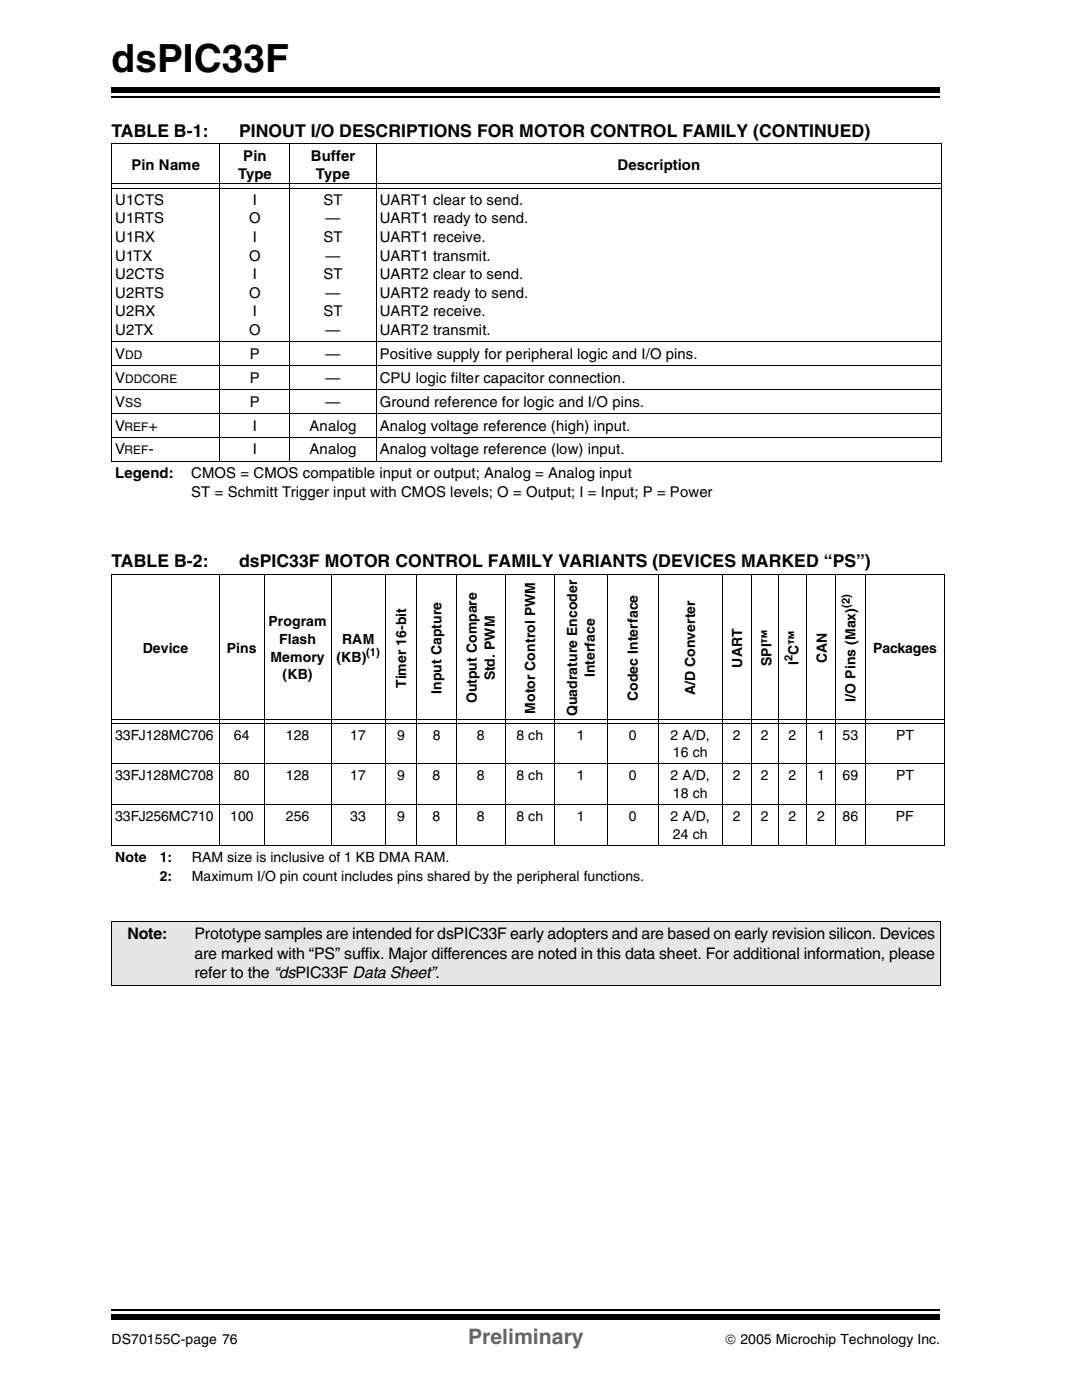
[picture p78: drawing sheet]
<svg xmlns="http://www.w3.org/2000/svg" width="216mm" height="279mm" viewBox="0 0 216 279" stroke-linecap="round" stroke-linejoin="round" font-family="sans-serif">
<defs><g id="words">
<text font-size="7.7" x="22.2" y="14.4">dsPIC33F</text>
<text font-size="4.2" fill="#656565" x="93.3" y="267.8">Preliminary</text>
<g font-size="3.5">
<text x="22.2" y="27.4">TABLE B-1:</text>
<text x="47.6" y="27.4">PINOUT I/O DESCRIPTIONS FOR MOTOR CONTROL FAMILY (CONTINUED)</text>
<text x="22.2" y="112.9">TABLE B-2:</text>
<text x="47.6" y="112.9">dsPIC33F MOTOR CONTROL FAMILY VARIANTS (DEVICES MARKED “PS”)</text>
</g>
<g font-size="3.2">
<text x="25.4" y="187.2">Note:</text>
<text x="38.7" y="191.1">are marked with “PS” suffix. Major differences are noted in this data sheet. For additional information, please</text>
<text x="38.7" y="187.2">Prototype samples are intended for dsPIC33F early adopters and are based on early revision silicon. Devices</text>
<text x="38.7" y="194.9">refer to the “dsPIC33F Data Sheet”.</text>
</g>
<g font-size="3">
<text x="26.2" y="33.9">Pin Name</text>
<text x="47.4" y="35.7">Type</text>
<text x="48.5" y="32">Pin</text>
<text x="61.9" y="32">Buffer</text>
<text x="62.9" y="35.7">Type</text>
<text x="123" y="33.9">Description</text>
<text x="22.9" y="40.8">U1CTS</text>
<text x="50.4" y="40.8">I</text>
<text x="64.4" y="40.8">ST</text>
<text x="75.6" y="40.8">UART1 clear to send.</text>
<text x="22.9" y="44.5">U1RTS</text>
<text x="49.6" y="44.5">O</text>
<text x="64.9" y="44.5">—</text>
<text x="75.6" y="44.5">UART1 ready to send.</text>
<text x="22.9" y="48.2">U1RX</text>
<text x="22.9" y="51.9">U1TX</text>
<text x="49.6" y="51.9">O</text>
<text x="50.4" y="48.2">I</text>
<text x="64.4" y="48.2">ST</text>
<text x="64.9" y="51.9">—</text>
<text x="75.6" y="48.2">UART1 receive.</text>
<text x="75.6" y="51.9">UART1 transmit.</text>
<text x="22.9" y="55.6">U2CTS</text>
<text x="22.9" y="59.4">U2RTS</text>
<text x="49.6" y="59.4">O</text>
<text x="50.4" y="55.6">I</text>
<text x="64.4" y="55.6">ST</text>
<text x="64.9" y="59.4">—</text>
<text x="75.6" y="55.6">UART2 clear to send.</text>
<text x="75.6" y="59.4">UART2 ready to send.</text>
<text x="22.9" y="63">U2RX</text>
<text x="50.4" y="63">I</text>
<text x="64.4" y="63">ST</text>
<text x="75.6" y="63">UART2 receive.</text>
<text x="22.9" y="66.8">U2TX</text>
<text x="22.9" y="71.5">V</text>
<text x="49.6" y="66.8">O</text>
<text x="49.8" y="71.5">P</text>
<text x="64.9" y="71.5">—</text>
<text x="64.9" y="66.8">—</text>
<text x="75.6" y="71.5">Positive supply for peripheral logic and I/O pins.</text>
<text x="75.6" y="66.8">UART2 transmit.</text>
<text x="22.9" y="76.3">V</text>
<text x="49.8" y="76.3">P</text>
<text x="64.9" y="76.3">—</text>
<text x="75.6" y="76.3">CPU logic filter capacitor connection.</text>
<text x="22.9" y="81">V</text>
<text x="49.8" y="81">P</text>
<text x="64.9" y="81">—</text>
<text x="75.6" y="81">Ground reference for logic and I/O pins.</text>
<text x="22.9" y="85.8">V</text>
<text x="29.6" y="85.8">+</text>
<text x="50.4" y="85.8">I</text>
<text x="61.7" y="85.8">Analog</text>
<text x="75.6" y="85.8">Analog voltage reference (high) input.</text>
<text x="22.9" y="90.6">V</text>
<text x="22.9" y="95.3">Legend:</text>
<text x="29.6" y="90.6">-</text>
<text x="38.1" y="95.3">CMOS = CMOS compatible input or output; Analog = Analog input</text>
<text x="50.4" y="90.6">I</text>
<text x="61.7" y="90.6">Analog</text>
<text x="75.6" y="90.6">Analog voltage reference (low) input.</text>
<text x="38.1" y="99">ST = Schmitt Trigger input with CMOS levels; O = Output; I = Input; P = Power</text>
</g>
<g font-size="2.8">
<text x="53.5" y="124.8">Program</text>
<text x="28.4" y="130.1">Device</text>
<text x="45.2" y="130.1">Pins</text>
<text x="53.9" y="131.9">Memory</text>
<text x="55.6" y="128.4">Flash</text>
<text x="67" y="131.9">(KB)</text>
<text x="68.2" y="128.4">RAM</text>
<text x="173.9" y="130.1">Packages</text>
<text x="56.3" y="135.4">(KB)</text>
<text x="80.9" y="137.1" transform="rotate(-90 80.9 137.1)">Timer 16-bit</text>
<text x="98.6" y="135.6" transform="rotate(-90 98.6 135.6)">Std. PWM</text>
<text x="118.5" y="135" transform="rotate(-90 118.5 135)">Interface</text>
<text x="147.9" y="133.1" transform="rotate(-90 147.9 133.1)">UART</text>
<text x="153.7" y="132.8" transform="rotate(-90 153.7 132.8)">SPI™</text>
<text x="159" y="132.6" transform="rotate(-90 159 132.6)">I C™</text>
<text x="164.7" y="132.2" transform="rotate(-90 164.7 132.2)">CAN</text>
<text x="88" y="138.3" transform="rotate(-90 88 138.3)">Input Capture</text>
<text x="95" y="140.2" transform="rotate(-90 95 140.2)">Output Compare</text>
<text x="106.6" y="142.3" transform="rotate(-90 106.6 142.3)">Motor Control PWM</text>
<text x="115" y="142.7" transform="rotate(-90 115 142.7)">Quadrature Encoder</text>
<text x="127" y="139.7" transform="rotate(-90 127 139.7)">Codec Interface</text>
<text x="138.5" y="138.6" transform="rotate(-90 138.5 138.6)">A/D Converter</text>
<text x="170.4" y="139.8" transform="rotate(-90 170.4 139.8)">I/O Pins (Max)</text>
<text x="22.9" y="147.4">33FJ128MC706</text>
<text x="46.6" y="147.4">64</text>
<text x="56.9" y="147.4">128</text>
<text x="69.8" y="147.4">17</text>
<text x="79.1" y="147.4">9</text>
<text x="86.2" y="147.4">8</text>
<text x="95" y="147.4">8</text>
<text x="102.9" y="147.4">8 ch</text>
<text x="114.9" y="147.4">1</text>
<text x="125.3" y="147.4">0</text>
<text x="133.6" y="147.4">2 A/D,</text>
<text x="146" y="147.4">2</text>
<text x="151.6" y="147.4">2</text>
<text x="157.1" y="147.4">2</text>
<text x="162.8" y="147.4">1</text>
<text x="167.9" y="147.4">53</text>
<text x="178.5" y="147.4">PT</text>
<text x="22.9" y="155.5">33FJ128MC708</text>
<text x="46.6" y="155.5">80</text>
<text x="56.9" y="155.5">128</text>
<text x="69.8" y="155.5">17</text>
<text x="79.1" y="155.5">9</text>
<text x="86.2" y="155.5">8</text>
<text x="95" y="155.5">8</text>
<text x="102.9" y="155.5">8 ch</text>
<text x="114.9" y="155.5">1</text>
<text x="125.3" y="155.5">0</text>
<text x="133.6" y="155.5">2 A/D,</text>
<text x="134.1" y="151">16 ch</text>
<text x="146" y="155.5">2</text>
<text x="151.6" y="155.5">2</text>
<text x="157.1" y="155.5">2</text>
<text x="162.8" y="155.5">1</text>
<text x="167.9" y="155.5">69</text>
<text x="178.5" y="155.5">PT</text>
<text x="134.1" y="159">18 ch</text>
<text x="22.9" y="163.7">33FJ256MC710</text>
<text x="45.8" y="163.7">100</text>
<text x="56.9" y="163.7">256</text>
<text x="69.8" y="163.7">33</text>
<text x="79.1" y="163.7">9</text>
<text x="86.2" y="163.7">8</text>
<text x="95" y="163.7">8</text>
<text x="102.9" y="163.7">8 ch</text>
<text x="114.9" y="163.7">1</text>
<text x="125.3" y="163.7">0</text>
<text x="133.6" y="163.7">2 A/D,</text>
<text x="134.1" y="167.2">24 ch</text>
<text x="146" y="163.7">2</text>
<text x="151.6" y="163.7">2</text>
<text x="157.1" y="163.7">2</text>
<text x="162.8" y="163.7">2</text>
<text x="167.9" y="163.7">86</text>
<text x="178.5" y="163.7">PF</text>
<text x="22.9" y="171.7">Note</text>
<text x="31.8" y="171.7">1:</text>
<text x="38.2" y="171.7">RAM size is inclusive of 1 KB DMA RAM.</text>
<text x="31.8" y="175.6">2:</text>
<text x="38.2" y="175.6">Maximum I/O pin count includes pins shared by the peripheral functions.</text>
<text x="22.2" y="267.8">DS70155C-page 76</text>
<text x="144.5" y="267.8">© 2005 Microchip Technology Inc.</text>
</g>
<text font-size="2.5" x="24.9" y="81">SS</text>
<g font-size="2.4">
<text x="24.9" y="71.5">DD</text>
<text x="24.9" y="76.3">DDCORE</text>
<text x="24.8" y="85.8">REF</text>
<text x="24.8" y="90.6">REF</text>
</g>
<g font-size="2.2">
<text x="169.3" y="121.2" transform="rotate(-90 169.3 121.2)">(2)</text>
<text x="72.9" y="130.8">(1)</text>
<text x="157.9" y="131.8" transform="rotate(-90 157.9 131.8)">2</text>
</g>
</g></defs>
<path d="M22.2 19.3h165.1" fill="none" stroke="#000" stroke-width=".34"/>
<path d="M22.2 17.4h165.1v1h-165.1z" fill="#000"/>
<path d="M22.2 260h165.1v5.9h-165.1z" fill="#fff"/>
<path d="M22.2 261h165.1" fill="none" stroke="#000" stroke-width=".34"/>
<path d="M22.2 262h165.1v1.1h-165.1z" fill="#000"/>
<g fill="none" stroke="#000" stroke-width=".2">
<path d="M22.1 28.6h165.6M22.2 28.7v63.1M22.3 36.6h165.2M22.3 37.5h165.2M43.8 28.5v63.5M57.7 28.5v63.5M75 28.5v63.5M187.6 28.7v63.1M22.1 68.1h165.6M22.1 72.9h165.6M22.1 77.6h165.6M22.1 82.4h165.6"/>
<path d="M22.1 87.2h165.6M22.1 91.9h165.6"/>
</g>
<path d="M22.2 183.6h165.1v12.7h-165.1z" fill="#e6e6e6"/>
<g fill="none" stroke="#000" stroke-width=".2">
<path d="M22.1 114.5h166.1M22.2 114.6v53.8M43.7 114.4v54.2M52.6 114.4v54.2M66 114.4v54.2M76.7 114.4v54.2M83.1 114.4v54.2M90.8 114.4v54.2M100.7 114.4v54.2M110.5 114.4v54.2M121 114.4v54.2M131.1 114.4v54.2"/>
<path d="M143.9 114.4v54.2M149.7 114.4v54.2M155.1 114.4v54.2M160.7 114.4v54.2M166.4 114.4v54.2M172.5 114.4v54.2M188.1 114.6v53.8M22.1 152.2h166.1M22.3 143.3h165.7M22.3 144.2h165.7M22.1 160.4h166.1M22.1 168.5h166.1"/>
<path d="M22.1 183.6h165.3M22.1 196.3h165.3M22.2 183.7v12.6M187.3 183.7v12.6"/>
</g>
<use href="#words"/>
</svg>
